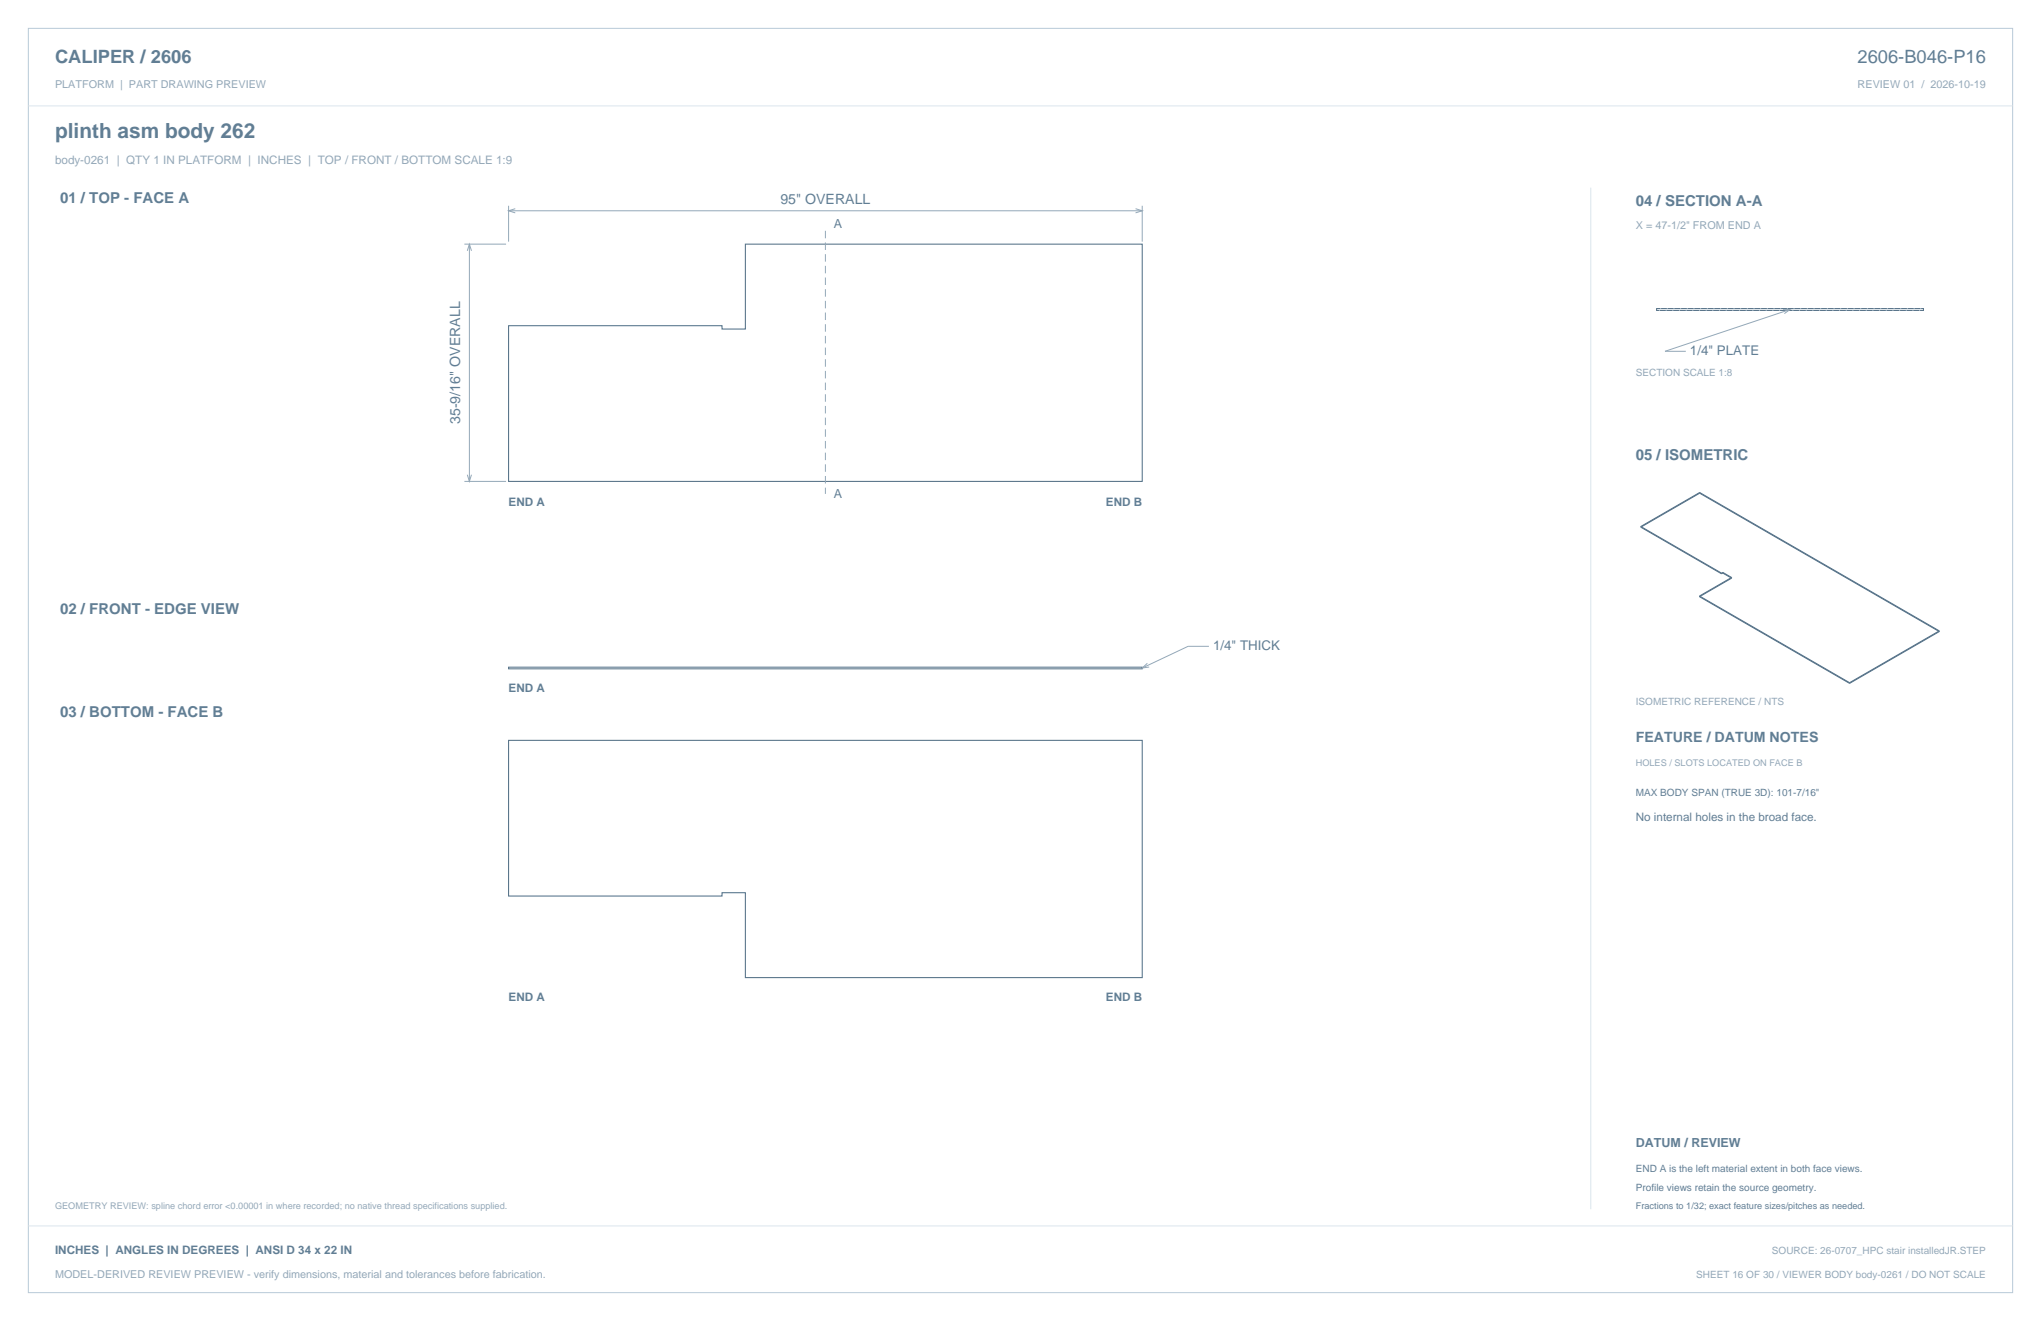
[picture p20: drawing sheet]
<svg xmlns="http://www.w3.org/2000/svg" width="864mm" height="559mm" viewBox="0 0 864 559" stroke-linecap="round" stroke-linejoin="round" font-family="sans-serif">
<defs><g id="words">
<text font-size="8.8" fill="#617e94" x="23.3" y="58.2">plinth asm body 262</text>
<g font-size="7.8" fill="#617e94">
<text x="23.3" y="26.8">CALIPER / 2606</text>
<text x="786" y="26.8">2606-B046-P16</text>
</g>
<g font-size="6.3" fill="#617e94">
<text x="25.4" y="86.1">01 / TOP - FACE A</text>
<text x="692.1" y="87.1">04 / SECTION A-A</text>
<text x="692.1" y="194.4">05 / ISOMETRIC</text>
<text x="25.4" y="259.6">02 / FRONT - EDGE VIEW</text>
<text x="25.4" y="303.4">03 / BOTTOM - FACE B</text>
</g>
<g font-size="6" fill="#617e94">
<text x="330.2" y="86.3">95&quot; OVERALL</text>
<text x="194.7" y="179.4" transform="rotate(-90 194.7 179.4)">35-9/16&quot; OVERALL</text>
<text x="692.1" y="314">FEATURE / DATUM NOTES</text>
</g>
<g font-size="5.6" fill="#617e94">
<text x="715.1" y="150.4">1/4&quot; PLATE</text>
<text x="513.3" y="275.2">1/4&quot; THICK</text>
</g>
<g font-size="5.3" fill="#617e94">
<text x="352.8" y="96.6">A</text>
<text x="352.8" y="210.7">A</text>
<text x="692.1" y="485.1">DATUM / REVIEW</text>
</g>
<text font-size="4.9" fill="#93a8b9" x="23.3" y="69.5">body-0261 | QTY 1 IN PLATFORM | INCHES | TOP / FRONT / BOTTOM SCALE 1:9</text>
<g font-size="4.9" fill="#617e94">
<text x="215.2" y="213.9">END A</text>
<text x="467.9" y="213.9">END B</text>
<text x="215.2" y="292.8">END A</text>
<text x="692.1" y="347.5">No internal holes in the broad face.</text>
<text x="215.2" y="423.4">END A</text>
<text x="467.9" y="423.4">END B</text>
<text x="23.3" y="530.6">INCHES | ANGLES IN DEGREES | ANSI D 34 x 22 IN</text>
</g>
<g font-size="4.6" fill="#93a8b9">
<text x="23.3" y="37">PLATFORM | PART DRAWING PREVIEW</text>
<text x="786" y="37">REVIEW 01 / 2026-10-19</text>
<text x="692.1" y="97">X = 47-1/2&quot; FROM END A</text>
<text x="23.3" y="540.5">MODEL-DERIVED REVIEW PREVIEW - verify dimensions, material and tolerances before fabrication.</text>
</g>
<g font-size="4.2" fill="#93a8b9">
<text x="692.1" y="159.2">SECTION SCALE 1:8</text>
<text x="692.1" y="298.1">ISOMETRIC REFERENCE / NTS</text>
<text x="749.7" y="530.6">SOURCE: 26-0707_HPC stair installedJR.STEP</text>
<text x="717.7" y="540.5">SHEET 16 OF 30 / VIEWER BODY body-0261 / DO NOT SCALE</text>
</g>
<g font-size="4.2" fill="#617e94">
<text x="692.1" y="336.9">MAX BODY SPAN (TRUE 3D): 101-7/16&quot;</text>
<text x="692.1" y="495.7">END A is the left material extent in both face views.</text>
<text x="692.1" y="503.8">Profile views retain the source geometry.</text>
</g>
<g font-size="3.9" fill="#93a8b9">
<text x="692.1" y="323.8">HOLES / SLOTS LOCATED ON FACE B</text>
<text x="23.3" y="511.5">GEOMETRY REVIEW: spline chord error &lt;0.00001 in where recorded; no native thread specifications supplied.</text>
</g>
<text font-size="3.9" fill="#617e94" x="692.1" y="511.5">Fractions to 1/32; exact feature sizes/pitches as needed.</text>
</g></defs>
<path d="M12 12h839.6v534.8h-839.6z" fill="none" stroke="#b8cad8" stroke-width=".42"/>
<path d="M12 44.8h839.6M673.1 79.4v432.1" fill="none" stroke="#dbe5ed" stroke-width=".42"/>
<path d="M215.2 137.8h90.3v1.4h9.9v-35.9h167.9v100.3h-268.1zM215.2 313.2h268.1v100.3h-167.9v-35.9h-9.9v1.4h-90.3z" fill="none" stroke="#536f85" stroke-width=".44"/>
<path d="M215.2 87v15.2M215.2 89.2h268.1M218 88.3l-2.8 .9 2.8 .8M480.5 88.3l2.8 .9-2.8 .8M483.3 87v15.2M196.5 103.3h17.6M197.7 106.1l.9-2.8 .9 2.8M198.6 103.3v100.3M196.5 203.6h17.6M197.7 200.8l.9 2.8 .9-2.8M511.5 273.4h-8.8l-19.4 9.2M485.5 280.6l-2.2 2 2.9-.4" fill="none" stroke="#93a8b9" stroke-width=".42"/>
<path d="M349.2 97.6v111.3" fill="none" stroke="#93a8b9" stroke-width=".42" stroke-dasharray="3.2 1.8" stroke-linecap="butt"/>
<path d="M215.2 282.2h268.1v.7h-268.1z" fill="none" stroke="#536f85" stroke-width=".42"/>
<path d="M701 130.5h112.9v.8h-112.9z" fill-rule="evenodd" fill="#f2f6f9" stroke="#536f85" stroke-width=".42"/>
<g fill="none" stroke="#dbe5ed" stroke-width=".42">
<path d="M702.8 130.5l-.8 .8M705.6 130.5l-.8 .8M708.5 130.5l-.8 .8M711.3 130.5l-.8 .8M714.1 130.5l-.8 .8M716.9 130.5l-.8 .8M719.7 130.5l-.7 .8M722.6 130.5l-.8 .8M725.4 130.5l-.8 .8M728.2 130.5l-.8 .8M731 130.5l-.8 .8M733.9 130.5l-.8 .8"/>
<path d="M736.7 130.5l-.8 .8M739.5 130.5l-.8 .8M742.3 130.5l-.8 .8M745.1 130.5l-.7 .8M748 130.5l-.8 .8M750.8 130.5l-.8 .8M753.6 130.5l-.8 .8M756.4 130.5l-.8 .8M759.3 130.5l-.8 .8M762.1 130.5l-.8 .8M764.9 130.5l-.8 .8M767.7 130.5l-.8 .8"/>
<path d="M770.5 130.5l-.7 .8M773.4 130.5l-.8 .8M776.2 130.5l-.8 .8M779 130.5l-.8 .8M781.8 130.5l-.8 .8M784.7 130.5l-.8 .8M787.5 130.5l-.8 .8M790.3 130.5l-.8 .8M793.1 130.5l-.8 .8M795.9 130.5l-.7 .8M798.8 130.5l-.8 .8M801.6 130.5l-.8 .8"/>
<path d="M804.4 130.5l-.8 .8M807.2 130.5l-.8 .8M810.1 130.5l-.8 .8M812.9 130.5l-.8 .8M12 518.6h839.6"/>
</g>
<path d="M754.5 131l2.9-.1-2.4 1.8M757.4 130.9l-52.9 17.7h8.8" fill="none" stroke="#93a8b9" stroke-width=".42"/>
<g fill="none" stroke="#536f85" stroke-width=".42">
<path d="M719.2 208.3v.3M719.2 208.3l-24.9 14.4M719.2 208.6l101.4 58.6M719.2 208.6l-24.9 14.4M719.2 208.3l101.4 58.6M694.3 223l34.1 19.7M694.3 222.7l34.1 19.7M694.3 222.7v.3M719.1 252.4l63.5 36.7M719.1 252.1v.3M719.1 252.1l63.5 36.7M728.4 242.4v.3"/>
<path d="M729 242.4l-.6 .3M729 242.1v.3M729 242.4l3.7 2.2M729 242.1l3.7 2.2M729 242.1l-.6 .3M732.7 244.6l-13.6 7.8M732.7 244.3v.3M732.7 244.3l-13.6 7.8M820.6 266.9v.3M820.6 266.9l-38 21.9M820.6 267.2l-38 21.9M782.6 288.8v.3"/>
</g>
<use href="#words"/>
</svg>
